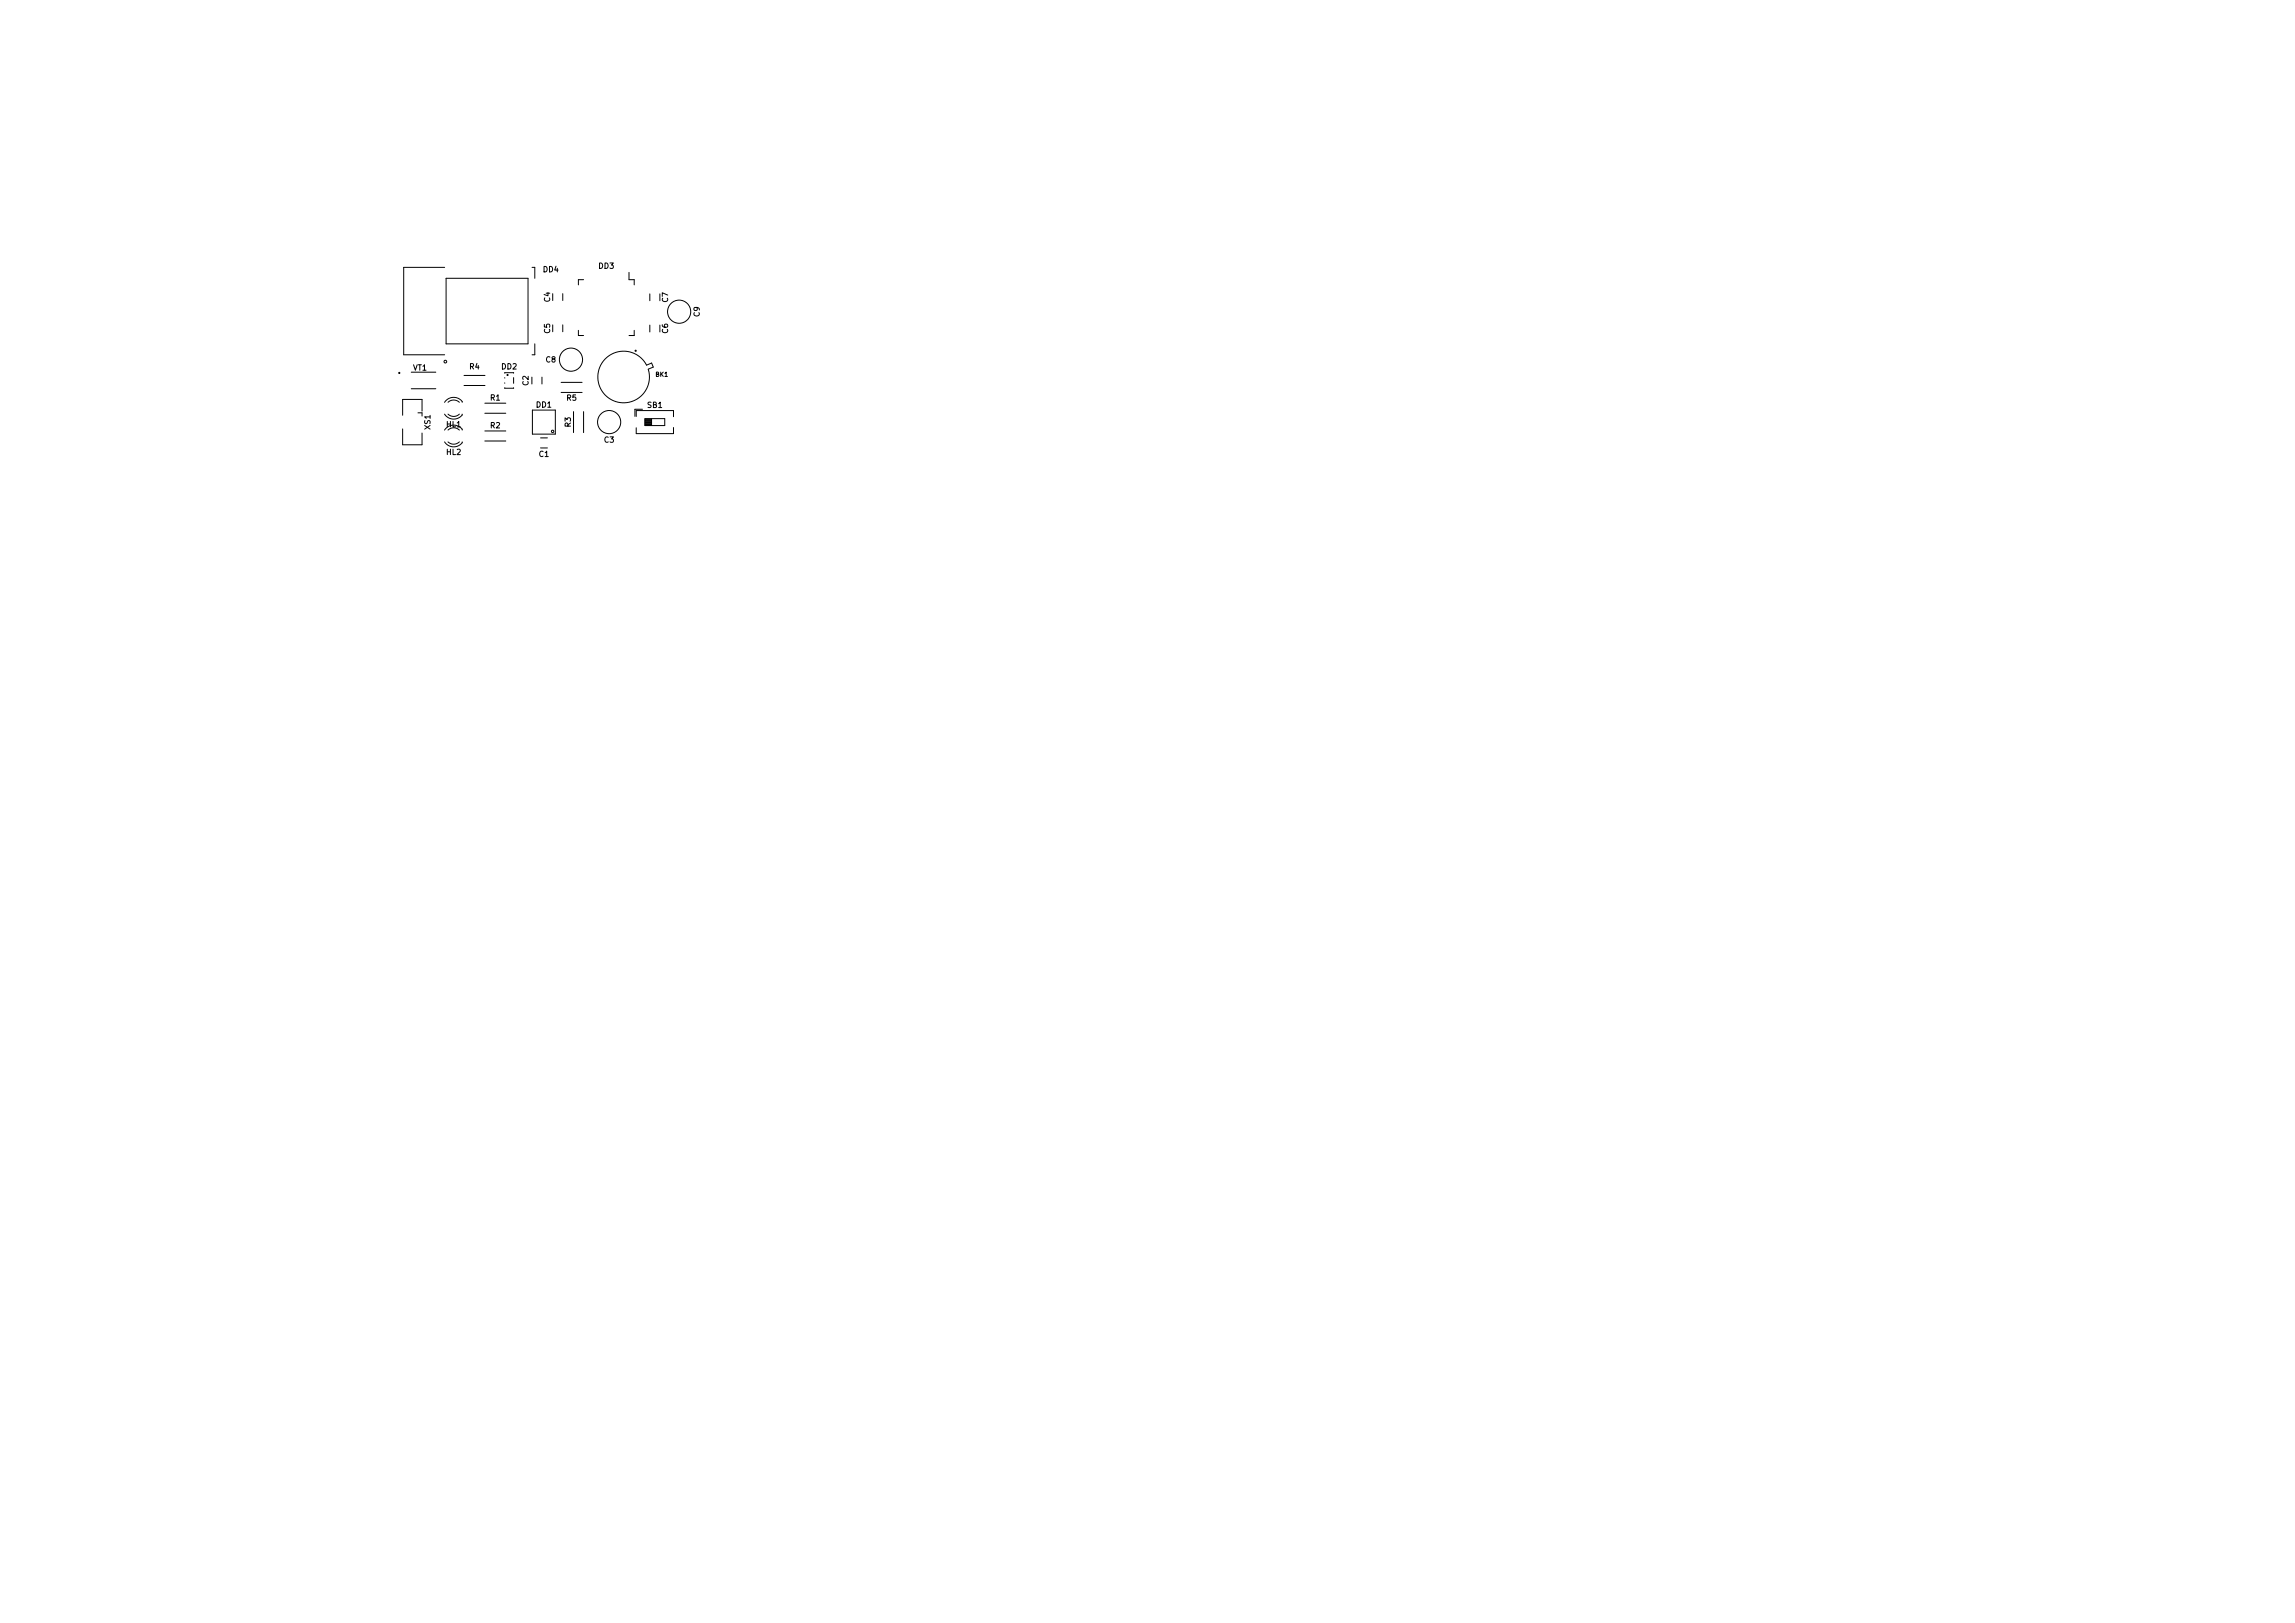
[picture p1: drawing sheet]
<svg xmlns="http://www.w3.org/2000/svg" width="420mm" height="297mm" viewBox="0 0 420 297" stroke-linecap="round" stroke-linejoin="round" font-family="sans-serif">
<defs><g id="words">
<g font-size="1.4">
<text x="99.4" y="49.8">DD4</text>
<text x="109.6" y="49.2">DD3</text>
<text x="100.7" y="55.2" transform="rotate(-90 100.7 55.2)">C4</text>
<text x="122.3" y="55.3" transform="rotate(-90 122.3 55.3)">C7</text>
<text x="128.1" y="57.9" transform="rotate(-90 128.1 57.9)">C9</text>
<text x="100.7" y="61" transform="rotate(-90 100.7 61)">C5</text>
<text x="122.3" y="61" transform="rotate(-90 122.3 61)">C6</text>
<text x="75.6" y="67.8">VT1</text>
<text x="86" y="67.6">R4</text>
<text x="91.8" y="67.6">DD2</text>
<text x="96.7" y="70.5" transform="rotate(-90 96.7 70.5)">C2</text>
<text x="99.9" y="66.3">C8</text>
<text x="89.8" y="73.3">R1</text>
<text x="98.2" y="74.6">DD1</text>
<text x="103.8" y="73.3">R5</text>
<text x="118.5" y="74.6">SB1</text>
<text x="78.8" y="78.6" transform="rotate(-90 78.8 78.6)">XS1</text>
<text x="81.7" y="78.2">HL1</text>
<text x="81.7" y="83.3">HL2</text>
<text x="89.8" y="78.4">R2</text>
<text x="98.7" y="83.6">C1</text>
<text x="104.5" y="78.1" transform="rotate(-90 104.5 78.1)">R3</text>
<text x="110.6" y="81">C3</text>
</g>
<text font-size="1.1" x="120" y="68.9">BK1</text>
</g></defs>
<g fill="none" stroke="#000" stroke-width=".18">
<path d="M81.4 48.9h-7.5v16h7.5M81.7 50.9h15v12h-15zM97.4 48.9h.5v2M103 53.7v1.3M103 59.5v1.2M106.8 51.2h-.9v.9M115.2 49.8v1.4h.9v.9M119 53.8v1.2M119 59.5v1.3M73.7 78.5v2.9h3.6v-2.1M75.3 68.1h4.5M75.3 71.1h4.5"/>
<path d="M76.5 75.6h.8v.6M77.3 75.3v-2.2h-3.6v2.9M81.4 75.8a1.89 1.89 0 0 0 3.2 0M82 75.8a1.5 1.5 0 0 0 2.1 0M84.1 73.6a1.5 1.5 0 0 0-2.1 0M84.1 78.7a1.5 1.5 0 0 0-2.1 0M84.6 73.6a1.89 1.89 0 0 0-3.2 0M84.6 78.7a1.89 1.89 0 0 0-3.2 0M84.9 70.6h3.9M84.9 68.7h3.9M88.8 73.8h3.8M88.8 75.6h3.8"/>
<path d="M88.8 78.9h3.8M92.4 71v.1h1.6v-.1M92.4 68.3v-.1h1.6v.1M92.4 69.1v.1M92.4 70.1v.1M94 69.1v1.1M97.4 69v1.3M97.5 75.1h4.2v4.4h-4.2zM97.9 62.9v2h-.5M99.2 69v1.3M102.7 70h3.9M102.7 71.8h3.9"/>
<path d="M105 75.3v3.9M105.9 60.5v.9h.9M106.8 75.3v3.9M110.7 65.8a4.7 4.7 0 0 1 7.7 1l.9-.4 .3 .8-.9 .4a4.7 4.7 0 0 1-5.5 6 4.7 4.7 0 0 1-2.5-7.8zM116.1 60.5v.9h-.9M116.5 76.2v-1.1h6.8v1.2M117.6 74.9h-1.4v1.3M118.1 77.8h1.2M118.1 77.7h1.2M118.1 77.6h1.2M118.1 77.5h1.2M118.1 77.3h1.2"/>
<path d="M118.1 77.2h1.2M118.1 77.1h1.2M118.1 77h1.2M118.1 76.9h1.2M118.1 76.7h1.2M118.1 76.6h3.6v1.3h-3.6zM119.3 76.6v1.3M123.3 78.2v1.2h-6.8v-1.1M81.4 80.9a1.89 1.89 0 0 0 3.2 0M82 80.9a1.5 1.5 0 0 0 2.1 0M88.8 80.7h3.8M99 82h1.2"/>
<path d="M99 80.1h1.2"/>
<circle cx="124.3" cy="57" r="2.12"/>
<circle cx="81.5" cy="66.2" r=".25"/>
<circle cx="92.9" cy="68.6" r=".1"/>
<circle cx="101.2" cy="79" r=".22"/>
<circle cx="104.5" cy="65.8" r="2.12"/>
<circle cx="111.5" cy="77.3" r="2.12"/>
</g>
<g fill="none" stroke="#000" stroke-width=".2">
<circle cx="73.1" cy="68.3" r=".1"/>
<circle cx="116.4" cy="64.2" r=".1"/>
</g>
<use href="#words"/>
</svg>
